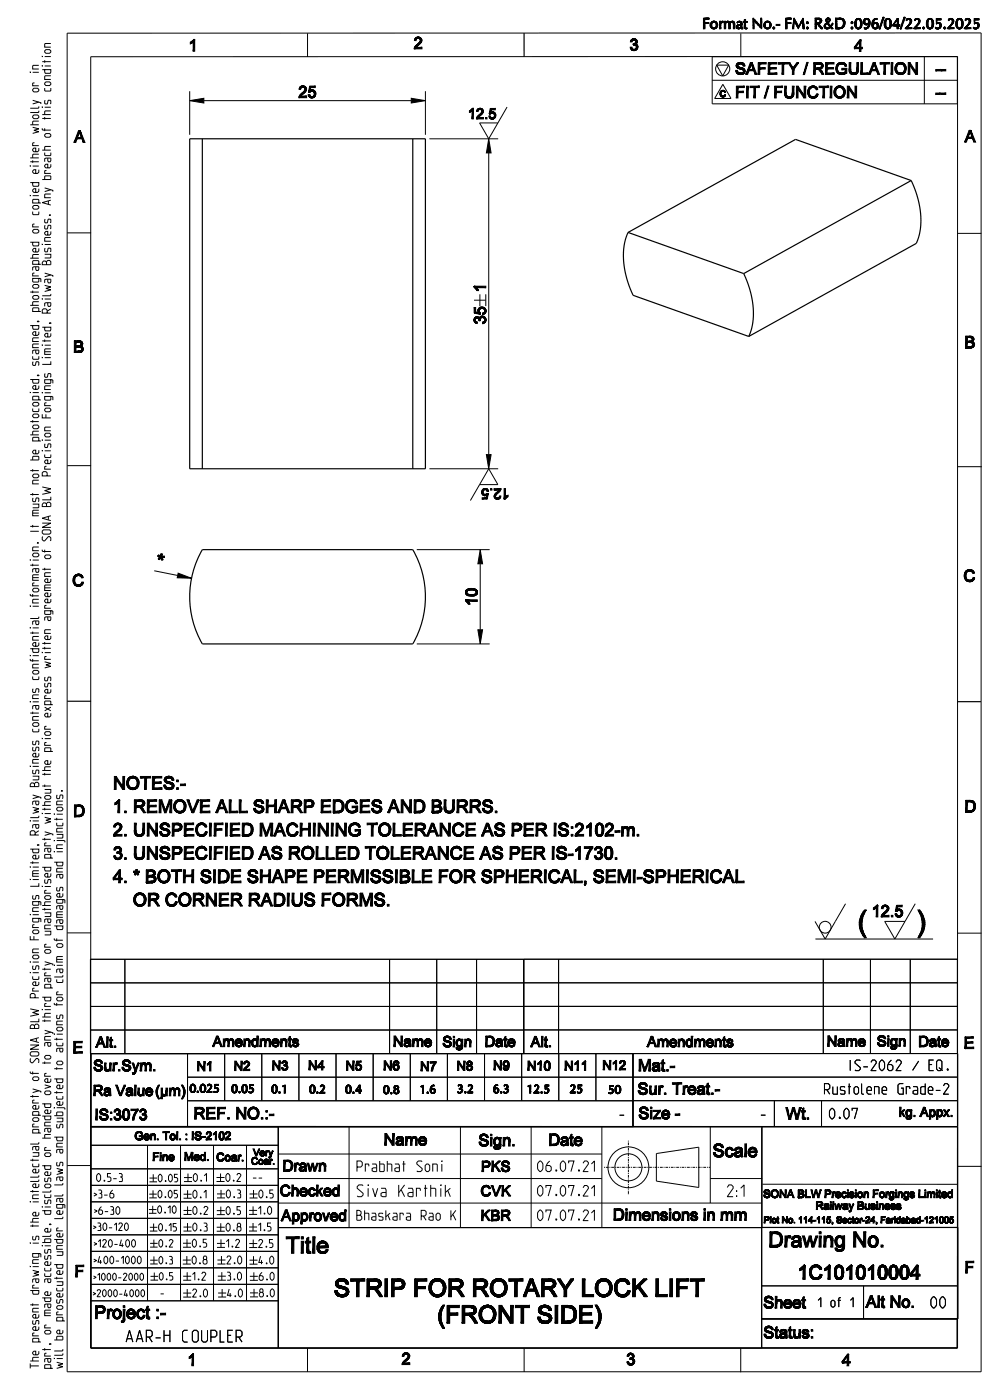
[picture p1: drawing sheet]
<svg xmlns="http://www.w3.org/2000/svg" width="210mm" height="297mm" viewBox="0 0 210 297" stroke-linecap="round" stroke-linejoin="round" font-family="sans-serif">
<defs><g id="words">
<g font-size="6.3">
<text x="181.9" y="197.6">(</text>
<text x="194.4" y="197.6">)</text>
</g>
<g font-size="5.2">
<text x="69.5" y="275.1">STRIP FOR ROTARY LOCK LIFT</text>
<text x="91.5" y="280.7">(FRONT SIDE)</text>
</g>
<text font-size="4.9" x="57.9" y="265.9">Title</text>
<text font-size="4.5" x="160.5" y="264.6">Drawing No.</text>
<g font-size="4.2">
<text x="32.9" y="120.4" transform="rotate(11 32.9 120.4)">*</text>
<text x="168.6" y="271.4">1C101010004</text>
</g>
<g font-size="3.8">
<text x="24" y="167.5">NOTES:-</text>
<text x="24" y="172.4">1. REMOVE ALL SHARP EDGES AND BURRS.</text>
<text x="24" y="177.4">2. UNSPECIFIED MACHINING TOLERANCE AS PER IS:2102-m.</text>
<text x="24" y="182.3">3. UNSPECIFIED AS ROLLED TOLERANCE AS PER IS-1730.</text>
<text x="24" y="187.3">4. * BOTH SIDE SHAPE PERMISSIBLE FOR SPHERICAL, SEMI-SPHERICAL</text>
<text x="33.2" y="192.2">OR CORNER RADIUS FORMS.</text>
<text x="150.2" y="245.4">Scale</text>
<text x="20" y="279.7">Project :-</text>
</g>
<g font-size="3.5">
<text x="40" y="10.9">1</text>
<text x="87.8" y="10.4">2</text>
<text x="133.5" y="10.7">3</text>
<text x="181.2" y="10.9">4</text>
<text x="160.4" y="15.8">SAFETY / REGULATION</text>
<text x="197.5" y="15.8">--</text>
<text x="63.3" y="20.7">25</text>
<text x="160.4" y="20.8">FIT / FUNCTION</text>
<text x="197.5" y="20.8">--</text>
<text x="15.7" y="30.2">A</text>
<text x="204.6" y="30.1">A</text>
<text x="103" y="62" transform="rotate(-90 103 62)">1</text>
<text x="103" y="68.8" transform="rotate(-90 103 68.8)">35</text>
<text x="15.5" y="74.8">B</text>
<text x="204.6" y="73.8">B</text>
<text x="15.3" y="124.3">C</text>
<text x="204.4" y="123.4">C</text>
<text x="101.2" y="128.5" transform="rotate(-90 101.2 128.5)">10</text>
<text x="15.5" y="173.3">D</text>
<text x="204.6" y="172.3">D</text>
<text x="184.9" y="194.5">12.5</text>
<text x="15.4" y="223.4">E</text>
<text x="135.3" y="227.2">Mat.-</text>
<text x="204.4" y="222.5">E</text>
<text x="135.2" y="232.2">Sur. Treat.-</text>
<text x="41" y="237.4">REF. NO.:-</text>
<text x="135.4" y="237.4">Size -</text>
<text x="166.7" y="237.5">Wt.</text>
<text x="81.8" y="243">Name</text>
<text x="100.2" y="243.1">Sign.</text>
<text x="115.8" y="243">Date</text>
<text x="127.6" y="258.9">Dimensions in mm</text>
<text x="15.8" y="270.9">F</text>
<text x="204.6" y="270.1">F</text>
<text x="161.2" y="277.5">Sheet</text>
<text x="181.6" y="277.4">Alt No. 00</text>
<text x="160" y="283.9">Status:</text>
<text x="39.8" y="289.7">1</text>
<text x="85.2" y="289.5">2</text>
<text x="132.8" y="289.6">3</text>
<text x="178.6" y="289.7">4</text>
</g>
<g font-size="3.3">
<text x="19.8" y="227.2">Sur.Sym.</text>
<text x="20" y="237.6">IS:3073</text>
<text x="59.7" y="248.5">Drawn</text>
<text x="58.9" y="253.7">Checked</text>
<text x="75.3" y="253.9">Siva Karthik</text>
<text x="153.2" y="253.9">2:1</text>
<text x="58.8" y="259">Approved</text>
<text x="26.5" y="284.7">AAR-H COUPLER</text>
</g>
<text font-size="3.2" x="148.9" y="6.1">Format No.- FM: R&amp;D :096/04/22.05</text>
<g font-size="3.1">
<text x="99.2" y="25.2">12.5</text>
<text x="108.1" y="103.7" transform="rotate(-180 108.1 103.7)">12.5</text>
<text x="175.4" y="222">Name</text>
<text x="186" y="222">Sign</text>
<text x="20.3" y="222.2">Alt.</text>
<text x="45.1" y="222">Amendments</text>
<text x="83.3" y="222">Name</text>
<text x="93.8" y="222.1">Sign</text>
<text x="102.8" y="222">Date</text>
<text x="112.6" y="222.1">Alt.</text>
<text x="137.2" y="222.1">Amendments</text>
<text x="194.8" y="222">Date</text>
<text x="19.7" y="232.4">Ra Value</text>
<text x="32.9" y="232.5">(µm)</text>
<text x="102.3" y="248.5">PKS</text>
<text x="102.3" y="253.7">CVK</text>
<text x="102.3" y="258.9">KBR</text>
<text x="197.5" y="277.5">00</text>
</g>
<g font-size="2.9">
<text x="179.1" y="227.1">IS-2062 / EQ.</text>
<text x="172.1" y="232.1">Rustolene Grade-2</text>
<text x="131.3" y="237.4">-</text>
<text x="161.3" y="237.4">-</text>
<text x="175.5" y="237.4">0.07</text>
<text x="75.3" y="248.5">Prabhat Soni</text>
<text x="113.1" y="248.5">06.07.21</text>
<text x="113.1" y="253.7">07.07.21</text>
<text x="113.1" y="258.9">07.07.21</text>
</g>
<g font-size="2.8">
<text x="41.7" y="227.2">N1</text>
<text x="49.6" y="227.1">N2</text>
<text x="57.6" y="227">N3</text>
<text x="65.3" y="227">N4</text>
<text x="73.3" y="227.1">N5</text>
<text x="81.3" y="227">N6</text>
<text x="89.1" y="227.2">N7</text>
<text x="96.8" y="227.1">N8</text>
<text x="104.6" y="227">N9</text>
<text x="111.8" y="227.1">N10</text>
<text x="119.7" y="227.1">N11</text>
<text x="127.8" y="227">N12</text>
<text x="190.7" y="236.9">kg. Appx.</text>
</g>
<text font-size="2.7" x="75.3" y="258.9">Bhaskara Rao K</text>
<g font-size="2.6">
<text x="39.5" y="231.7">0.025</text>
<text x="48.4" y="231.8">0.05</text>
<text x="57" y="231.9">0.1</text>
<text x="65" y="231.9">0.2</text>
<text x="72.7" y="231.9">0.4</text>
<text x="80.7" y="232">0.8</text>
<text x="88.4" y="231.9">1.6</text>
<text x="96.4" y="231.8">3.2</text>
<text x="104" y="231.8">6.3</text>
<text x="111.1" y="231.9">12.5</text>
<text x="120.7" y="231.8">25</text>
<text x="128.8" y="232">50</text>
<text x="173.1" y="277.3">1 of 1</text>
</g>
<g font-size="2.4">
<text x="8.2" y="93.6" transform="rotate(-90 8.2 93.6)">photocopied, scanned, photographed or copied either wholly or in</text>
<text x="10.8" y="101" transform="rotate(-90 10.8 101)">Precision Forgings Limited, Railway Business. Any breach of this conditi</text>
<text x="8.2" y="188" transform="rotate(-90 8.2 188)">Limited, Railway Business contains confidential information. It must not be</text>
<text x="13.3" y="197.2" transform="rotate(-90 13.3 197.2)">damages and injunctions.</text>
<text x="10.8" y="198.3" transform="rotate(-90 10.8 198.3)">unauthorised party without the prior express written agreement of SONA BLW</text>
<text x="24.9" y="241.8">Gen. Tol. : IS-2102</text>
<text x="31.8" y="246.3">Fine</text>
<text x="38.8" y="246.2">Med. Coar.</text>
<text x="8.2" y="290.6" transform="rotate(-90 8.2 290.6)">The present drawing is the intellectual property of SONA BLW Precision Forgings</text>
<text x="10.8" y="290.6" transform="rotate(-90 10.8 290.6)">part, or made accessible, disclosed or handed over to any third party or</text>
<text x="13.3" y="290.6" transform="rotate(-90 13.3 290.6)">will be prosecuted under legal laws and subjected to actions for claim of</text>
</g>
<g font-size="2.3">
<text x="157.6" y="254.1">SONA BLW Precision Forgings Limited</text>
<text x="170.9" y="256.6">Railway Business</text>
</g>
<g font-size="2.2">
<text x="20.2" y="250.7">0.5-3</text>
<text x="53.3" y="250.5">--</text>
<text x="19.6" y="254.1">&gt;3-6</text>
</g>
<g font-size="2.1">
<text x="53.3" y="245.2">Very</text>
<text x="52.7" y="247">Coar.</text>
<text x="19.6" y="257.6">&gt;6-30</text>
<text x="19.2" y="261">&gt;30-120</text>
<text x="19.4" y="268.1">&gt;400-1000</text>
<text x="19.4" y="264.6">&gt;120-400</text>
<text x="33.9" y="275.1">-</text>
</g>
<g font-size="2">
<text x="19.4" y="271.6">&gt;1000-2000</text>
<text x="19.4" y="275.1">&gt;2000-4000</text>
</g>
<g font-size="1.9">
<text x="152.6" y="20.5">C</text>
<text x="156.3" y="259.5">Plot No. 114-115, Sector-24, Faridabad-121005</text>
</g>
</g></defs>
<g fill="none" stroke="#000" stroke-width=".21">
<path d="M14.2 7h193.9v284h-193.9zM19.2 12h183.9v274h-183.9zM40.2 19.4v9.2M65.2 7.1v5M90.2 19.4v9.2M151.1 12v10h52v-10M151.1 17h52M152 13.8h2.6l-1.3 2.3zM153.3 17.9l1.8 3h-3.5zM156.1 14.9l.3 .1zM156.1 14.9l.3 .1-.3 .1zM156.1 15.1h.3z"/>
<path d="M156.1 15.1h.3l-.3 .1zM156.1 15.2h.4zM156.1 15.2l.4 .1zM156.2 15.3h.4zM156.2 13.9l.3-.1zM156.2 13.9h.3zM156.2 13.9l.3 .1zM156.2 14h.3zM156.2 13.8l.4-.1zM156.2 13.8h.3zM156.2 14.1h.4zM156.2 18.3h1.7l-1.4 .3z"/>
<path d="M156.2 18.3l.3 .3-.3 2.2zM156.2 14.2h.4zM156.2 14.2l.4-.1zM156.2 14.2h.5zM156.2 15.4h.4zM156.2 15.4h.5zM156.2 15.4h.5l-.4 .1zM156.2 13.7l.5-.1zM156.2 13.7l.4-.1zM156.2 13.7h.4zM156.3 14.2h.5zM156.3 14.2h.4z"/>
<path d="M156.3 13.6h.6zM156.3 13.6l.8-.1zM156.3 13.6h.5zM156.3 13.6h.4zM156.3 15.5h.6zM156.3 15.5h.5zM156.3 15.5l.5-.1zM156.3 15.5h.7zM156.3 14.3h.7zM156.3 14.3h.6zM156.3 14.3h.8zM156.3 13.5l1.4-.1z"/>
<path d="M156.3 13.5h1.5zM156.3 13.5h.8l-.8 .1zM156.4 14.4h.9zM156.4 14.4h1zM156.4 15.6l1.5-.1zM156.4 15.6l.9-.1zM156.4 15.6l.8-.1zM156.4 15.6l.7-.1zM156.4 15.6h1.4zM156.4 13.4h1.2zM156.4 13.4h1.3zM156.4 14.4h1.1z"/>
<path d="M156.5 15.7l1.3-.1zM156.5 15.7h1.2zM156.5 13.4l1-.1zM156.5 13.4h1.1zM156.5 14.5h1.1zM156.5 18.6l1.4-.3v.3zM156.5 19.6l1.2-.2v.2zM156.5 19.4h1.2l-1.2 .2zM156.5 19.4l-.3 1.4zM156.5 18.6v.8l-.3 1.4zM156.5 19.6v1.2h-.3zM156.6 15.7h1.1z"/>
<path d="M156.6 15.7h1zM156.6 13.3h.8zM156.6 13.3h.9zM156.6 14.5h1.1zM156.7 15.8l.9-.1zM156.7 13.3h.6zM156.7 13.3h.7zM156.7 14.6l1-.1zM156.8 13.3h.4zM156.8 13.3h.5zM156.8 15.8l.8-.1zM156.8 15.8h.6z"/>
<path d="M156.8 14.6h1zM156.9 13.3h.3zM157 15.8h.4zM157 15.8h.3zM157 14.6h.9zM157.1 13.5h.7zM157.1 7.1v5M157.2 14.7l.7-.1zM157.2 13.6l.6-.1zM157.3 14.7h.6zM157.3 15.5h.6zM157.3 13.6h.6z"/>
<path d="M157.4 15.5h.5zM157.4 14.7h.5zM157.4 15.8l.2-.1zM157.4 13.6h.5zM157.4 14.8l.5-.1zM157.4 15.5l.6-.1zM157.5 13.7h.4zM157.5 15.4h.5zM157.5 14.8l.4-.1zM157.6 13.7l.4 .1zM157.6 14.8h.4zM157.6 13.8l.4 .1z"/>
<path d="M157.6 14.9h.4zM157.6 15.4l.4-.1zM157.6 15.4h.4zM157.6 13.9l.4 .1zM157.6 14.9l.4 .1zM157.7 15l.4 .1zM157.7 15.2h.3zM157.7 15.2l.3 .1h-.4zM157.7 15.1h.4l-.1 .1zM157.7 15.1l.3 .1h-.3zM158.4 18.3h.3l-.3 2.5zM158.7 18.3v2.5h-.3z"/>
<path d="M158.8 15l-.2 .8h-.4zM158.8 15l1-.3 .1 .3zM158.9 14.7h.9l-1 .3zM158.9 14.7l-.7 1.1zM159.1 18.3h2l-2 .3zM159.1 18.6l2-.3-1.2 .3zM159.2 13.3h.3l-.2 .2zM159.2 13.3l.1 .2-1.1 2.3zM159.2 14l-1 1.8zM159.3 13.8l-1.1 2zM159.3 13.5l-1.1 2.3zM159.5 13.3l-.1 .3z"/>
<path d="M159.5 13.3l-.1 .5zM159.5 13.3v.6zM159.5 13.3v.8zM159.5 13.3l.3 1.4-.3-.6zM159.5 13.3l.4 1.7zM159.5 13.3l.7 2.5zM159.5 13.3l1 2.5h-.3zM196.1 12v10M40.2 21.4l3-.5v1zM43.2 21.4h44M87.2 20.9l3 .5-3 .5zM91.1 29.4h14.6"/>
<path d="M101.7 26.1l2 3.3 1.9-3.3M103.7 29.4l.5 3h-1zM103.7 32.4v64M14.3 49.4h5M203.1 49.5h5.1M100.5 63.7h2.5M101.8 62.4v2.5M103 62.4v2.5M14.3 98.8h5M91.1 99.4h14.6M103.2 96.4h1l-.5 3zM203.1 99h5.2"/>
<path d="M88.4 116.6h15.5M101.7 102.8l2-3.4 1.9 3.4M101.9 116.6l.5 3h-1zM101.9 119.6v14M32.7 121.1l5 1M37.8 121.6l2.8 1.1-3-.1zM88.4 136.6h15.5M101.4 133.6h1l-.5 3zM14.3 197.9h5M28.4 190.7l.3-.1v.2zM28.4 190.7l.3 .1-.3 .1zM28.4 190.9l.3-.1v.1z"/>
<path d="M28.4 191.1l.3-.2v.1zM28.4 190.9h.3l-.3 .2zM28.4 191.1h.3zM28.4 191.1h.3l-.3 .1zM28.4 190.6l.4-.1-.1 .1zM28.4 190.6h.3l-.3 .1zM28.4 191.2l.3-.1zM28.4 191.2l.4 .1zM28.4 191.2l.4 .1-.3 .1zM28.4 190.4h.4v.1zM28.4 190.4l.4 .1-.4 .1zM28.5 190.3l.4-.1z"/>
<path d="M28.5 190.3h.3zM28.5 190.3l.3 .1h-.4zM28.5 191.4h.3zM28.5 191.4h.3l-.3 .2zM28.5 190.2l.5-.1zM28.5 190.2h.4l-.4 .1zM28.5 191.6l.4-.1zM28.5 191.6h.5zM28.5 191.6h.5l-.4 .1zM28.6 190l.6-.1zM28.6 190h.4zM28.6 190l.4 .1-.5 .1z"/>
<path d="M28.6 191.7h.4zM28.6 191.7h.5zM28.6 191.7h.5l-.4 .2zM28.6 189.9l.7-.1zM28.6 189.9h.6l-.6 .1zM28.7 189.8h1zM28.7 189.8h.8zM28.7 189.8h.6l-.7 .1zM28.7 191.9l.5-.1zM28.7 191.9h.6zM28.7 191.9h.6l-.5 .1zM28.8 189.7h1.7z"/>
<path d="M28.8 192l1.1-.1zM28.8 192l1-.1zM28.8 192l.9-.1zM28.8 192l.8-.1zM28.8 192l.7-.1zM28.8 192l.6-.1zM28.8 192h1.7zM28.9 189.7l1.5-.1zM28.9 189.7h1.6zM29 192.1l1.5-.1zM29 192.1h1.3zM29 189.6l1.2-.1z"/>
<path d="M29 189.6h1.4zM29.1 192.2l1.2-.1zM29.1 192.2h1.1zM29.2 189.5h.8zM29.2 189.5h1zM29.3 189.5h.6zM29.3 189.5h.7zM29.3 192.2h.9zM29.3 192.2h.7zM29.4 189.5h.5zM29.5 192.2h.5zM29.5 192.2h.3z"/>
<path d="M29.5 189.5h.4zM29.7 189.8l.8-.1zM29.8 189.8l.7-.1zM29.9 191.9h.7zM29.9 191.9h.7l-.1 .1zM29.9 189.8l.6-.1zM30 191.9h.6zM30.1 189.8l.4-.1 .1 .1zM30.1 189.8h.5zM30.1 191.9l.6-.1zM30.1 191.9l.6-.1-.1 .1zM30.1 191.8h.6z"/>
<path d="M30.2 189.9l.4-.1zM30.2 191.8h.5zM30.3 190l.3-.2 .1 .2zM30.3 190h.4zM30.3 191.7l.5-.1zM30.3 191.7l.5-.1-.1 .2zM30.4 190.1l.3-.1 .1 .1zM30.4 190.1h.4zM30.4 191.6l.5-.2-.1 .2zM30.4 191.6h.4zM30.4 190.2l.4-.1-.3 .2zM30.5 191.5l.4-.1z"/>
<path d="M30.5 190.3l.3-.2 .1 .2zM30.5 190.3h.4l-.4 .1zM30.5 191.4l.4-.1v.1zM30.5 191.4h.4l-.4 .1zM30.5 190.4l.4-.1v.2zM30.5 190.4l.4 .1-.3 .1zM30.5 191.3h.4zM30.6 190.6l.3-.1 .1 .2zM30.6 190.6l.4 .1h-.4zM30.6 191.2l.4-.1-.1 .2zM30.6 191.2l.3 .1h-.4zM30.6 190.7h.4l-.4 .2z"/>
<path d="M30.6 191l.4-.1v.2zM30.6 191l.4 .1h-.4zM30.6 191.1h.4l-.4 .1zM30.6 190.9l.4-.2v.2zM30.6 190.9h.4l-.4 .1zM31.5 189.5h1.2l-.9 .3zM31.5 189.5l.3 .3-.3 2.4zM31.8 189.8l1.7-.1zM31.8 191h1.1zM31.8 191l1.3-.1zM31.8 191l1.4-.1zM31.8 191l1.6-.2z"/>
<path d="M31.8 191l1.7-.3zM31.8 191l1-.3h.7zM31.8 191l1-.3zM31.8 191l.9-.3zM31.8 190.7h.8l-.8 .3zM31.8 190.7l-.3 1.5zM31.8 189.8v.9l-.3 1.5zM31.8 189.8l1.6-.1zM31.8 189.8l1.5-.2zM31.8 189.8l1.4-.2zM31.8 189.8l1.3-.3zM31.8 189.8l1.2-.3z"/>
<path d="M31.8 189.8l1.1-.3zM31.8 191v1.2h-.3zM173 199.2h24.9M179.4 191.7l-4.4 7.5-2.1-3.7M187.7 195.5l2.1 3.7 2.2-3.7M203.1 198h5.1M26.5 203.5v20M82.6 203.5v20M92.6 203.5v20M101.1 203.5v20M111.1 203.5h-91.9v20h183.9v15.5h-183.8M118.5 203.5v20"/>
<path d="M174.6 203.5v20M184.6 203.5v20M193.1 203.5v20M203.1 208.5h-183.9M203.1 213.5h-183.9M203.1 218.5h-183.9M203.1 203.5h-92v20M19.2 239h183.7M19.3 223.5v62.5l183.8-.1v-6.1M19.3 239.1h183.9v40.7h-41.6M39.8 223.5v15.5M47.7 223.5v10"/>
<path d="M55.5 223.5v10M59 239v47M63.4 223.5v10M71.3 223.5v10M74 239.1v21.3M79.2 223.5v10M87 223.5v10M94.9 223.5v10M97.7 239.1v21.3M102.8 223.5v10M110.7 223.5v10M111.1 223.5h92"/>
<path d="M112.7 239.1v21.3M118.5 223.5v10M126.4 223.5v10M127.7 239.1v21.3M134.3 223.5v15.5M150.7 239.1v16.1M161.5 239.1l.1 46.9M161.7 239.1v21.3M164.3 233.5v5.5M174.3 233.5v5.5M203.1 228.5h-163.3M203.1 233.5h-163.3"/>
<path d="M14.3 247.3h5M19.3 243h39.7M19.3 248h39.7M19.3 251.5h39.7M19.3 255h39.7M19.3 258.5h39.7M31.3 243v33M31.6 256.6h1.6M31.6 257.4h1.6M31.7 253.3h1.6M31.7 254.1h1.6M31.7 249.9h1.6"/>
<path d="M31.7 250.7h1.6M32.4 255.8v1.6M32.5 252.5v1.6M32.5 249.1v1.6M32.6 259.6v1.6M33.6 256l.3-.2 .4 .5v.6l-.4 .5-.4-.5zM33.6 252.8l.4-.3 .3 .5v.7l-.3 .4-.5-.4zM33.8 259.8l.3-.2 .4 .4v.7l-.4 .5-.4-.5zM33.9 249.1l.5 .5v.7l-.4 .4-.4-.4v-.7zM35 257.1l.1 .2zM35.1 253.9v.1zM35.1 250.5l.1 .1z"/>
<path d="M35.6 256.3l.5-.5v1.6M35.8 252.8l.4-.3 .3 .5v.7l-.3 .4-.5-.4zM36.1 249.1l.4 .5v.7l-.3 .4-.5-.4v-.7zM36.9 255.8l.4 .5v.6l-.3 .5-.5-.5v-.6zM37.4 259.6h-.7v.6h.5l.2 .3v.4l-.2 .3h-.5M37.6 252.5h-.6v.7h.4l.2 .2v.5l-.2 .2h-.4M37.7 249.1h-.7v.7h.5l.2 .2v.5l-.2 .2h-.5M38.3 243v33M38.9 256.8h1.7M38.9 257.6h1.7M38.9 253.3h1.7M38.9 254.2h1.7"/>
<path d="M39 249.8h1.7M39 250.7h1.7M39.8 259.5v1.7M39.8 255.9v1.7M39.8 252.5v1.7M39.9 249v1.7M41 259.7l.4-.2 .4 .4v.8l-.4 .5-.5-.5zM41 256.2l.4-.3 .4 .5v.8l-.4 .4-.5-.4zM41 252.7l.4-.2 .4 .5v.7l-.4 .5-.5-.5zM41.1 249.2l.4-.2 .4 .4v.8l-.4 .5-.5-.5zM42.5 257.4l.1 .2zM42.5 253.9l.1 .2z"/>
<path d="M42.6 250.4l.1 .2zM43.2 259.5h.5l.2 .2v.4l-.2 .1M43.2 256.3l.3-.4h.3l.3 .3v.2l-.9 1.2h.9M43.2 253l.5-.5v1.7M43.3 249.4l.5-.4v1.7M45.3 243v33M45.9 249.8h1.7M45.9 250.6h1.7M46 256.8h1.7M46 257.7h1.7M46 254.1h1.7M46 253.3h1.7"/>
<path d="M46.8 248.9v1.7M46.8 259.5v1.7M46.8 256v1.7M46.9 252.4v1.7M48 249.2l.4-.3 .4 .5v.8l-.4 .4-.5-.4zM48.1 256.2l.4-.2 .3 .5v.7l-.3 .5-.5-.5zM48.3 259.5l.5 .5v.7l-.4 .5-.4-.5v-.7zM48.4 252.4l.5 .5v.7l-.4 .5-.5-.5v-.7zM49.5 250.4l.1 .2zM49.6 257.4l.1 .2zM49.6 253.8l.1 .2zM50.2 249.3l.3-.4h.3l.3 .3v.2l-.9 1.2h.9"/>
<path d="M50.3 252.4h.5l.2 .3v.3l-.2 .2M50.6 253.2h.2l.2 .2v.6l-.7 .1M51 256h-.7v.7h.5l.2 .2v.5l-.2 .3h-.5M52.3 243v33M52.8 256.8h1.7M52.8 257.6h1.7M52.9 254.1h1.7M52.9 253.3h1.7M53.7 259.5v1.7M53.7 255.9v1.7M53.8 252.4v1.7M54.8 259.9l.5-.4v1.7"/>
<path d="M54.8 256.4l.5-.5v1.7M55 252.7l.4-.3 .4 .5v.8l-.4 .4-.5-.4zM56.1 257.3l.1 .2zM56.5 253.9l.1 .2zM56.9 256.2l.3-.3 .4 .5v.7l-.4 .5-.4-.5zM57.5 259.5h-.8v.7h.5l.3 .2v.5l-.3 .3h-.5M57.9 252.4h-.7v.8h.5l.2 .2v.5l-.2 .2h-.5M59 244.8h68.7M59 250h68.7M59 255.2h102.7M139.2 244.7l9-1.3v8.5l-9-1.3zM150.7 250h11"/>
<path d="M161.7 251.2h41.3M203.1 247.4h5.1M19.3 262h39.7M19.3 265.5h39.7M19.3 269h39.7M19.3 272.5h39.7M19.3 276h39.7M31.8 260.4h1.6M31.8 261.2h1.6M31.8 263.8h1.6M31.8 264.6h1.6M31.9 267.3h1.6"/>
<path d="M31.9 268.1h1.6M31.9 270.8h1.6M31.9 271.6h1.6M32.6 263v1.6M32.7 266.5v1.6M32.7 270v1.6M33.9 270.2l.4-.2 .3 .4v.7l-.3 .5-.5-.5zM34 263l.5 .4v.7l-.3 .5-.5-.5v-.7zM34.1 266.5l.4 .5v.7l-.3 .4-.5-.4v-.7zM35.2 260.9l.1 .2zM35.2 264.3l.1 .2zM35.2 267.9l.1 .2z"/>
<path d="M35.3 271.3l.1 .2zM35.8 260l.5-.4v1.6M35.9 263.3l.2-.3h.3l.3 .2v.2l-.8 1.2h.8M35.9 266.5h.4l.2 .3v.3l-.2 .1M36.1 267.2l.5 .3v.5l-.7 .1M36.7 270h-.7v.7h.4l.3 .2v.4l-.3 .3h-.4M38.8 267.3h1.7M38.8 268.2h1.7M38.8 264.6h1.7M38.8 263.7h1.7M38.9 271.6h1.7M38.9 270.7h1.7"/>
<path d="M38.9 274.3h1.7M38.9 275.2h1.7M38.9 261.2h1.7M38.9 260.3h1.7M39.6 266.5v1.7M39.7 262.9v1.7M39.7 269.9v1.7M39.7 273.5v1.7M40.8 270.4l.5-.5v1.7M40.8 273.8l.3-.3h.4l.2 .2v.3l-.9 1.2h.9M40.9 266.7l.3-.2 .4 .5v.7l-.4 .5-.4-.5zM41.2 262.9l.5 .5v.7l-.4 .5-.5-.5v-.7z"/>
<path d="M42.1 271.3l.1 .2zM42.4 267.9l.1 .2zM42.4 264.3l.1 .2zM42.5 274.9v.2zM42.5 260.9l.1 .2zM42.8 270.3l.2-.4h.4l.2 .2v.3l-.8 1.2h.8M43.3 267.2l-.1-.1v-.4l.1-.2h.4l.1 .2v.4l-.1 .1 .2 .2v.5l-.2 .3h-.4l-.2-.3v-.5l.2-.2h.4M43.5 260.2h.2l.2 .2v.6l-.7 .2M43.5 273.5l.5 .5v.7l-.4 .5-.4-.5v-.7zM43.8 262.9h-.7v.7h.5l.2 .3v.5l-.2 .2h-.5M46 261.2h1.7M46 260.3h1.7"/>
<path d="M46 263.8h1.7M46 264.6h1.7M46.1 267.3h1.7M46.1 268.2h1.7M46.2 271.6h1.7M46.2 270.7h1.7M46.3 274.3h1.7M46.3 275.2h1.7M46.9 262.9v1.7M47 266.5v1.7M47.1 269.9v1.7M47.1 273.5v1.7"/>
<path d="M48 263.4l.5-.5v1.7M48.1 266.8l.3-.3h.3l.3 .2v.2l-.9 1.3h.9M48.2 269.9h.5l.2 .2v.4l-.2 .1M48.4 270.6h.3l.2 .3v.6l-.7 .1M48.6 273.5l-.3 1.3h.8M48.8 274.3v.9M49.3 264.3v.2zM49.6 260.9l.1 .2zM49.7 271.3l.1 .2zM49.7 267.9l.1 .2zM49.9 274.9l.1 .2zM49.9 263.3l.3-.4h.4l.2 .3v.2l-.9 1.2h.9"/>
<path d="M50.5 270.1l.4-.2 .3 .5v.7l-.3 .5-.5-.5zM50.5 260.2l-.2-.1v-.4l.2-.2h.4l.1 .2v.4l-.1 .1 .2 .3v.5l-.2 .2h-.4l-.2-.2v-.5l.2-.3h.4M50.5 266.7l.4-.2 .4 .4v.8l-.4 .5-.5-.5zM50.7 273.7l.3-.2 .4 .4v.8l-.4 .5-.4-.5zM52.8 261.2h1.7M52.8 260.3h1.7M52.9 263.8h1.7M52.9 264.7h1.7M52.9 267.3h1.7M52.9 268.2h1.7M53 270.8h1.7M53 271.6h1.7"/>
<path d="M53 274.3h1.7M53 275.1h1.7M53.7 263v1.7M53.8 266.5v1.7M53.8 269.9v1.7M53.9 273.4v1.7M54.8 263.3l.3-.3h.4l.2 .2v.2l-.9 1.3h.9M55.3 274.2l-.2-.2v-.3l.2-.3h.3l.2 .3v.3l-.2 .2 .3 .2v.5l-.3 .2h-.3l-.3-.2v-.5l.3-.2h.3M55.3 266.5l-.4 1.3h.9M55.5 267.3v.9M55.6 269.9a1.11 1.11 0 0 0-.4 1.7h.4l.2-.2v-.5l-.2-.3h-.5M56.1 260.9v.2z"/>
<path d="M56.5 264.4v.2zM56.5 267.9l.1 .2zM56.6 271.3l.1 .2zM56.6 274.8l.1 .2zM57.3 266.7l.4-.2 .4 .5v.7l-.4 .5-.5-.5zM57.4 273.7l.4-.3 .4 .5v.7l-.4 .5-.5-.5zM57.7 269.9l.4 .5v.7l-.3 .5-.5-.5v-.7zM59 260.4h144.2M59.1 260.4v25.6M161.6 260.4h41.6M161.6 272.8h41.6M183.2 272.8v7"/>
<path d="M65.2 286v5M111.2 286v5.1M157.1 286v5.1"/>
<circle cx="153.3" cy="14.6" r="1.5"/>
<circle cx="175" cy="196.7" r="1.25"/>
<circle cx="133.3" cy="247.6" r="4.3"/>
<circle cx="133.3" cy="247.6" r="2.87"/>
</g>
<g fill="#000">
<path d="M156.1 14.9l.3 .1zM156.1 15.1h.3zM156.1 15.2l.4 .1zM156.2 15.3h.4zM156.2 13.9l.3-.1zM156.2 13.9l.3 .1zM156.2 14h.3zM156.2 13.8l.4-.1zM156.2 14.1h.4zM156.2 18.3h1.7l-1.4 .3zM156.2 14.2h.5zM156.2 15.4h.5z"/>
<path d="M156.2 13.7l.4-.1zM156.3 14.2h.5zM156.3 13.6h.5zM156.3 15.5h.7zM156.3 14.3h.8zM156.3 13.5h1.5zM156.4 14.4h1zM156.4 15.6l1.5-.1zM156.4 13.4h1.3zM156.1 14.9l.3 .1-.3 .1zM156.4 14.4h1.1zM156.1 15.2h.4z"/>
<path d="M156.1 15.1h.3l-.3 .1zM156.5 15.7l1.3-.1zM156.5 13.4h1.1zM156.2 13.9h.3zM156.2 13.8h.3zM156.5 14.5h1.1zM156.5 18.6l1.4-.3v.3zM156.5 19.6l1.2-.2v.2zM156.5 19.4h1.2l-1.2 .2zM156.5 19.4l-.3 1.4zM156.2 14.2l.4-.1zM156.2 15.4h.4z"/>
<path d="M156.6 15.7h1.1zM156.6 13.3h.9zM156.2 13.7h.4zM156.2 14.2h.4zM156.6 14.5h1.1zM156.3 14.2h.4zM156.3 15.5l.5-.1zM156.2 15.4h.5l-.4 .1zM156.7 13.3h.7zM156.2 13.7l.5-.1zM156.3 13.6h.4zM156.3 15.5h.5z"/>
<path d="M156.8 13.3h.5zM156.3 14.3h.6zM156.3 15.5h.6zM156.7 15.8l.9-.1zM156.7 14.6l1-.1zM156.8 14.6h1zM156.3 14.3h.7zM156.9 13.3h.3zM156.3 13.6h.6zM157 15.8h.4zM157 14.6h.9zM156.4 15.6l.7-.1z"/>
<path d="M156.3 13.6l.8-.1zM156.3 13.5h.8l-.8 .1zM156.4 14.4h.9zM156.4 15.6l.8-.1zM156.8 13.3h.4zM157.1 13.5h.7zM156.4 15.6l.9-.1zM157 15.8h.3zM157.2 14.7l.7-.1zM157.3 14.7h.6zM157.3 15.5h.6zM156.7 13.3h.6z"/>
<path d="M157.2 13.6l.6-.1zM157.3 13.6h.6zM156.8 15.8l.8-.1zM157.4 15.8l.2-.1zM156.8 15.8h.6zM156.6 13.3h.8zM157.4 14.7h.5zM157.4 15.5l.6-.1zM157.4 13.6h.5zM157.5 13.7h.4zM157.5 15.4h.5zM157.4 14.8l.5-.1z"/>
<path d="M156.5 13.4l1-.1zM157.6 13.7l.4 .1zM157.5 14.8l.4-.1zM157.6 14.8h.4zM157.6 13.8l.4 .1zM157.6 14.9h.4zM157.6 15.4l.4-.1zM156.6 15.7h1zM157.6 13.9l.4 .1zM156.4 13.4h1.2zM157.6 14.9l.4 .1zM157.7 15l.4 .1z"/>
<path d="M157.7 15.2h.3zM156.5 15.7h1.2zM156.3 13.5l1.4-.1zM157.7 15.1h.4l-.1 .1zM156.4 15.6h1.4zM157.4 15.5h.5zM157.6 15.4h.4zM157.7 15.2l.3 .1h-.4zM157.7 15.1l.3 .1h-.3zM158.8 15l-.2 .8h-.4zM158.9 14.7h.9l-1 .3zM158.9 14.7l-.7 1.1z"/>
<path d="M159.2 13.3h.3l-.2 .2zM159.2 14l-1 1.8zM159.3 13.8l-1.1 2zM159.3 13.5l-1.1 2.3zM159.2 13.3l.1 .2-1.1 2.3zM159.5 13.3l-.1 .3zM159.5 13.3l-.1 .5zM159.5 13.3v.6zM159.5 13.3v.8zM159.5 13.3l.3 1.4-.3-.6zM158.8 15l1-.3 .1 .3zM159.5 13.3l.4 1.7z"/>
<path d="M159.1 18.6l2-.3-1.2 .3zM159.5 13.3l.7 2.5zM159.5 13.3l1 2.5h-.3zM159.1 18.3h2l-2 .3zM40.2 21.4l3-.5v1zM87.2 20.9l3 .5-3 .5zM103.7 29.4l.5 3h-1zM156.5 19.6v1.2h-.3zM103.2 96.4h1l-.5 3zM101.9 116.6l.5 3h-1zM37.8 121.6l2.8 1.1-3-.1zM101.4 133.6h1l-.5 3z"/>
<path d="M28.4 190.7l.3-.1v.2zM28.4 190.9l.3-.1v.1zM28.4 191.1h.3zM28.4 190.6l.4-.1-.1 .1zM28.4 191.2l.4 .1zM28.4 190.4h.4v.1zM28.5 190.3h.3zM28.5 191.4h.3zM28.5 190.2l.5-.1zM28.5 191.6h.5zM28.6 190h.4zM28.6 191.7h.5z"/>
<path d="M28.6 189.9l.7-.1zM28.7 189.8h.8zM28.7 191.9h.6zM28.4 190.6h.3l-.3 .1zM28.4 190.7l.3 .1-.3 .1zM28.4 191.1l.3-.2v.1zM28.4 190.9h.3l-.3 .2zM28.4 191.2l.3-.1zM28.4 191.1h.3l-.3 .1zM28.4 190.4l.4 .1-.4 .1zM28.5 190.3l.3 .1h-.4zM28.4 191.2l.4 .1-.3 .1z"/>
<path d="M28.5 191.6l.4-.1zM28.5 191.4h.3l-.3 .2zM28.5 190.3l.4-.1zM28.5 190.2h.4l-.4 .1zM28.9 189.7h1.6zM28.6 190l.4 .1-.5 .1zM28.6 191.7h.4zM28.5 191.6h.5l-.4 .1zM29 192.1l1.5-.1zM29 189.6h1.4zM28.7 191.9l.5-.1zM28.6 191.7h.5l-.4 .2z"/>
<path d="M29.1 192.2l1.2-.1zM29.2 189.5h1zM28.6 190l.6-.1zM28.6 189.9h.6l-.6 .1zM29.3 189.5h.6zM29.3 189.5h.7zM28.8 192l.6-.1zM28.7 191.9h.6l-.5 .1zM28.7 189.8h.6l-.7 .1zM29.3 192.2h.9zM28.8 192l.7-.1zM28.8 192l.8-.1z"/>
<path d="M29.5 192.2h.5zM29.5 189.5h.4zM28.8 192l.9-.1zM28.8 192l1-.1zM28.7 189.8h1zM28.8 189.7h1.7zM28.8 192l1.1-.1zM29.7 189.8l.8-.1zM29.5 192.2h.3zM29.4 189.5h.5zM29.9 191.9h.7zM29.9 191.9h.7l-.1 .1z"/>
<path d="M29.8 189.8l.7-.1zM29.3 192.2h.7zM29.2 189.5h.8zM29.9 189.8l.6-.1zM30.1 189.8l.4-.1 .1 .1zM30.1 191.9l.6-.1zM30.1 191.9l.6-.1-.1 .1zM30.1 191.8h.6zM29.1 192.2h1.1zM29 189.6l1.2-.1zM30.2 189.9l.4-.1zM30.3 190l.3-.2 .1 .2z"/>
<path d="M30.3 191.7l.5-.1zM30.3 191.7l.5-.1-.1 .2zM29 192.1h1.3zM28.9 189.7l1.5-.1zM30.4 190.1l.3-.1 .1 .1zM30.5 191.5l.4-.1zM30.4 191.6l.5-.2-.1 .2zM28.8 192h1.7zM30.4 190.2l.4-.1-.3 .2zM30.5 190.3l.3-.2 .1 .2zM30.5 191.3h.4zM30.5 191.4l.4-.1v.1z"/>
<path d="M30.5 190.4l.4-.1v.2zM30.6 190.6l.3-.1 .1 .2zM30.6 191.1h.4l-.4 .1zM30.6 191.2l.4-.1-.1 .2zM30.6 191l.4-.1v.2zM30 191.9h.6zM30.1 189.8h.5zM30.6 190.7h.4l-.4 .2zM30.6 190.9l.4-.2v.2zM30.3 190h.4zM30.2 191.8h.5zM30.4 191.6h.4z"/>
<path d="M30.4 190.1h.4zM30.5 190.3h.4l-.4 .1zM30.5 191.4h.4l-.4 .1zM30.6 191.2l.3 .1h-.4zM30.5 190.4l.4 .1-.3 .1zM30.6 190.6l.4 .1h-.4zM30.6 191l.4 .1h-.4zM30.6 190.9h.4l-.4 .1zM31.5 189.5h1.2l-.9 .3zM31.8 191v1.2h-.3zM31.8 190.7h.8l-.8 .3zM31.8 190.7l-.3 1.5z"/>
<path d="M31.8 191h1.1zM31.8 191l.9-.3zM31.8 189.8l1.1-.3zM31.8 189.8l1.7-.1zM31.8 191l1-.3zM31.8 191l1-.3h.7zM31.8 189.8l1.2-.3zM31.8 189.8l1.3-.3zM31.8 191l1.3-.1zM31.8 189.8l1.4-.2zM31.8 191l1.4-.1zM31.8 189.8l1.5-.2z"/>
<path d="M31.8 189.8l1.6-.1zM31.8 191l1.6-.2zM31.8 191l1.7-.3z"/>
</g>
<path d="M156.4 18.3v2.5M158.5 18.3v2.5" fill="none" stroke="#000" stroke-width=".33"/>
<path d="M31.7 189.5v2.7" fill="none" stroke="#000" stroke-width=".37"/>
<path d="M128.1 247.6h22.5M133.3 242v11.5" fill="none" stroke="#000" stroke-width=".21" stroke-dasharray=".2 .2 .6 .2" stroke-linecap="butt"/>
<g fill="none" stroke="#000" stroke-width=".25">
<path d="M111.2 7v5M40.2 29.4h50v70h-50zM42.9 29.4v70M87.6 29.4v70M193.3 38.3a16.6 16.6 0 0 1 1.3 12.8l-.2 .5-35.6 19.8M193.3 38.3l-24.5-8.7-35.6 19.7M193.3 38.3l-35.5 19.7M133.2 49.3a15.6 15.6 0 0 0 .7 12.5l.4 .8 24.5 8.8M133.2 49.3l24.6 8.7M157.8 58a16.6 16.6 0 0 1 1.3 12.8l-.3 .6M42.9 116.6h44.7a20 20 0 0 1 0 20h-44.7a20 20 0 0 1 0-20zM14.3 148.8h5"/>
<path d="M203.1 148.9h5"/>
</g>
<use href="#words"/>
</svg>
